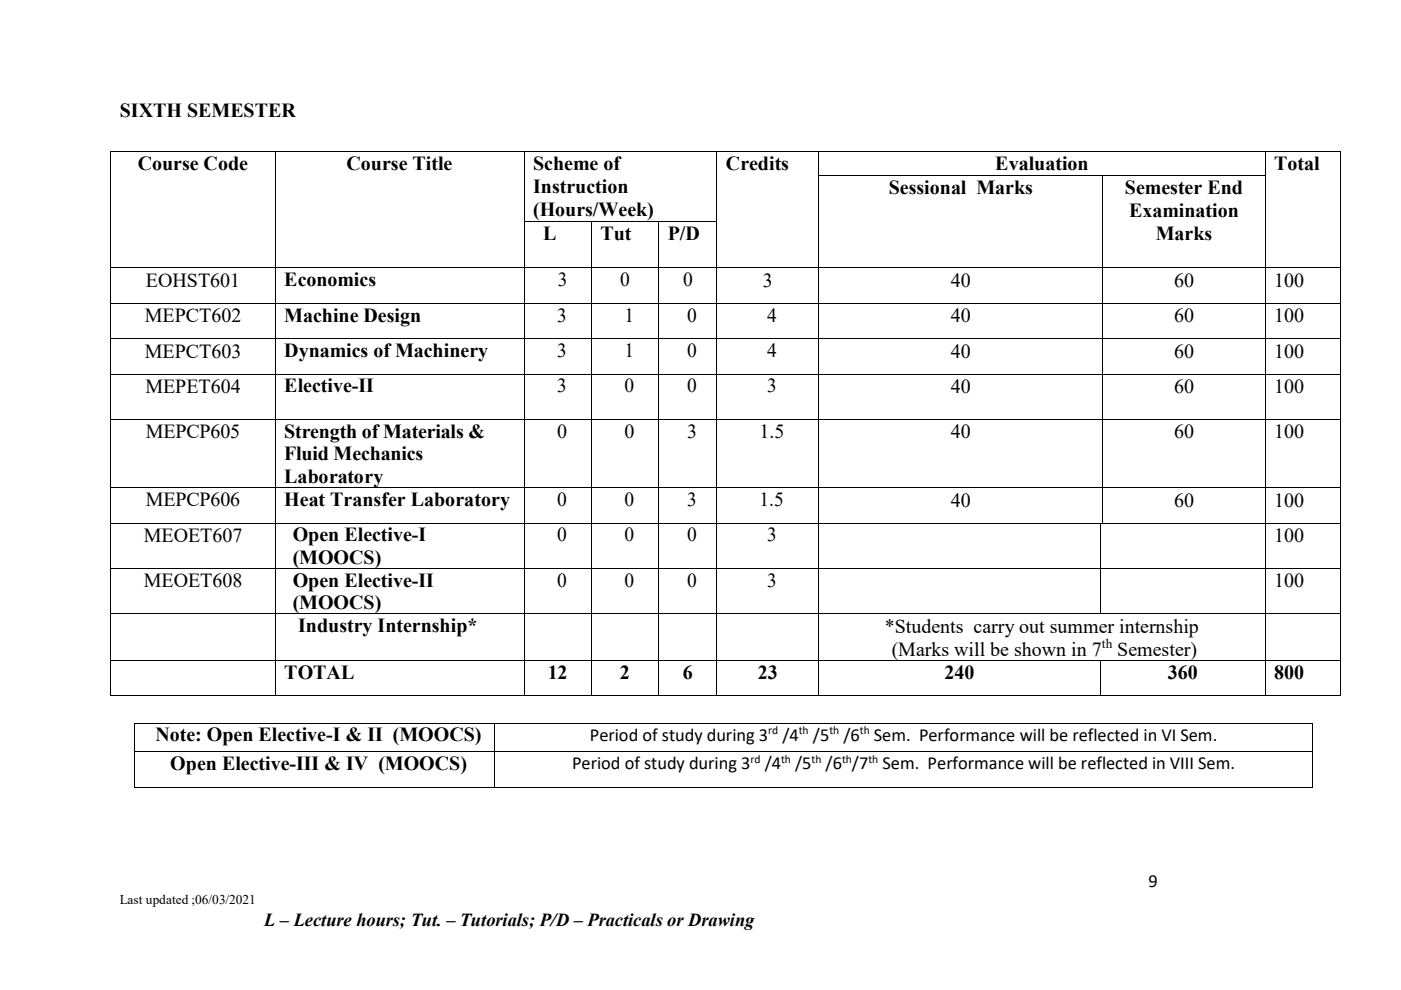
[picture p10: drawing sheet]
<svg xmlns="http://www.w3.org/2000/svg" width="297mm" height="210mm" viewBox="0 0 297 210" stroke-linecap="round" stroke-linejoin="round" font-family="sans-serif">
<defs><g id="words">
<g font-size="4.2">
<text x="25.4" y="24.8">SIXTH SEMESTER</text>
<text x="29.2" y="36.2">Course Code</text>
<text x="73.5" y="36.2">Course Title</text>
<text x="113" y="41">Instruction</text>
<text x="113" y="36.2">Scheme of</text>
<text x="153.9" y="36.2">Credits</text>
<text x="188.4" y="41.2">Sessional Marks</text>
<text x="211" y="36.2">Evaluation</text>
<text x="238.5" y="41.2">Semester End</text>
<text x="270.2" y="36.2">Total</text>
<text x="113" y="45.9">(Hours/Week)</text>
<text x="239.4" y="46.1">Examination</text>
<text x="115.1" y="50.9">L</text>
<text x="127.3" y="50.9">Tut</text>
<text x="141.6" y="50.9">P/D</text>
<text x="245.1" y="50.9">Marks</text>
<text x="30.9" y="60.9">EOHST601</text>
<text x="161.7" y="60.8">3</text>
<text x="201.6" y="60.8">40</text>
<text x="248.9" y="60.8">60</text>
<text x="270.2" y="60.8">100</text>
<text x="30.7" y="68.4">MEPCT602</text>
<text x="60.3" y="68.3">Machine Design</text>
<text x="201.6" y="68.4">40</text>
<text x="248.9" y="68.4">60</text>
<text x="270.2" y="68.4">100</text>
<text x="30.7" y="75.9">MEPCT603</text>
<text x="60.3" y="75.7">Dynamics of Machinery</text>
<text x="201.6" y="75.9">40</text>
<text x="248.9" y="75.9">60</text>
<text x="270.2" y="75.9">100</text>
<text x="30.8" y="83.4">MEPET604</text>
<text x="60.3" y="83.2">Elective-II</text>
<text x="201.6" y="83.4">40</text>
<text x="248.9" y="83.4">60</text>
<text x="270.2" y="83.4">100</text>
<text x="118.1" y="92.8">0</text>
<text x="132.4" y="92.8">0</text>
<text x="145.7" y="92.8">3</text>
<text x="161" y="92.8">1.5</text>
<text x="201.6" y="93">40</text>
<text x="248.9" y="93">60</text>
<text x="270.2" y="93">100</text>
<text x="201.6" y="107.5">40</text>
<text x="248.9" y="107.5">60</text>
<text x="270.2" y="107.5">100</text>
<text x="30.5" y="115">MEOET607</text>
<text x="270.2" y="115">100</text>
<text x="30.5" y="124.4">MEOET608</text>
<text x="270.2" y="124.6">100</text>
<text x="63.2" y="134">Industry Internship*</text>
<text x="187.6" y="134.2">*Students carry out summer internship</text>
<text x="189.1" y="139.1">(Marks will be shown in 7</text>
<text x="236.9" y="139.1">Semester)</text>
<text x="60.3" y="144.1">TOTAL</text>
<text x="116.1" y="144.1">12</text>
<text x="131.4" y="144.1">2</text>
<text x="144.8" y="144.1">6</text>
<text x="160.7" y="144.1">23</text>
<text x="200.3" y="144.1">240</text>
<text x="247.6" y="144.1">360</text>
<text x="270.2" y="144.1">800</text>
</g>
<g font-size="4.2" fill="#000101">
<text x="60.3" y="60.7">Economics</text>
<text x="118.3" y="60.7">3</text>
<text x="131.5" y="60.7">0</text>
<text x="144.8" y="60.7">0</text>
<text x="118.1" y="68.2">3</text>
<text x="132.4" y="68.2">1</text>
<text x="145.7" y="68.2">0</text>
<text x="162.6" y="68.2">4</text>
<text x="118.1" y="75.7">3</text>
<text x="132.4" y="75.7">1</text>
<text x="145.7" y="75.7">0</text>
<text x="162.6" y="75.7">4</text>
<text x="118.1" y="83.2">3</text>
<text x="132.4" y="83.2">0</text>
<text x="145.7" y="83.2">0</text>
<text x="162.6" y="83.2">3</text>
<text x="30.9" y="92.8">MEPCP605</text>
<text x="60.3" y="92.8">Strength of Materials &amp;</text>
<text x="60.3" y="97.5">Fluid Mechanics</text>
<text x="30.9" y="107.3">MEPCP606</text>
<text x="60.3" y="102.4">Laboratory</text>
<text x="60.3" y="107.3">Heat Transfer Laboratory</text>
<text x="118.1" y="107.3">0</text>
<text x="132.4" y="107.3">0</text>
<text x="145.7" y="107.3">3</text>
<text x="161" y="107.3">1.5</text>
<text x="62.1" y="114.8">Open Elective-I</text>
<text x="62.1" y="119.5">(MOOCS)</text>
<text x="118.1" y="114.8">0</text>
<text x="132.4" y="114.8">0</text>
<text x="145.7" y="114.8">0</text>
<text x="162.6" y="114.8">3</text>
<text x="62.1" y="124.4">Open Elective-II</text>
<text x="118.1" y="124.4">0</text>
<text x="132.4" y="124.4">0</text>
<text x="145.7" y="124.4">0</text>
<text x="162.6" y="124.4">3</text>
<text x="62.1" y="129.1">(MOOCS)</text>
<text x="33" y="157.2">Note: Open Elective-I &amp; II (MOOCS)</text>
<text x="36.1" y="163.2">Open Elective-III &amp; IV (MOOCS)</text>
</g>
<g font-size="3.9">
<text x="125" y="157.1">Period of study during 3</text>
<text x="165.9" y="157.1">/4</text>
<text x="172.3" y="157.1">/5</text>
<text x="178.8" y="157.1">/6</text>
<text x="185.3" y="157.1">Sem. Performance will be reflected in VI Sem.</text>
<text x="121.3" y="163.2">Period of study during 3</text>
<text x="162.1" y="163.2">/4</text>
<text x="168.6" y="163.2">/5</text>
<text x="175" y="163.2">/6 /7</text>
<text x="187.1" y="163.2">Sem. Performance will be reflected in VIII Sem.</text>
<text x="243.5" y="188.1">9</text>
<text x="56" y="196.5">L – Lecture hours; Tut. – Tutorials; P/D – Practicals or Drawing</text>
</g>
<g font-size="2.8">
<text x="233.6" y="137.5">th</text>
<text x="25.4" y="191.8">Last updated ;06/03/2021</text>
</g>
<g font-size="2.5">
<text x="162.9" y="155.7">rd</text>
<text x="169.4" y="155.7">th</text>
<text x="175.8" y="155.7">th</text>
<text x="182.3" y="155.7">th</text>
<text x="159.1" y="161.8">rd</text>
<text x="165.6" y="161.8">th</text>
<text x="172.1" y="161.8">th</text>
<text x="178.6" y="161.8">th</text>
<text x="184.1" y="161.8">th</text>
</g>
</g></defs>
<g fill="#000">
<path d="M23.4 32h.2v.2h-.2zM23.4 37.1h.2v.2h-.2zM58.3 32h.2v.2h-.2zM58.3 37.1h.2v.2h-.2zM111 32h.2v.2h-.2zM111 37.1h.2v.2h-.2zM151.9 32h.2v.2h-.2zM151.9 37.1h.2v.2h-.2zM173.5 32h.1v.2h-.1zM173.5 37.1h.1v.2h-.1zM233.8 37.1h.1v.2h-.1zM268.2 32h.2v.2h-.2z"/>
<path d="M268.2 37.1h.2v.2h-.2zM284.1 32h.2v.2h-.2zM284.1 37.1h.2v.2h-.2zM23.4 46.8h.2v.2h-.2zM23.4 56.7h.2v.2h-.2zM58.3 46.8h.2v.2h-.2zM58.3 56.7h.2v.2h-.2zM111 46.8h.2v.2h-.2zM111 56.7h.2v.2h-.2zM125.3 46.8h.2v.2h-.2zM125.3 56.7h.2v.2h-.2zM139.6 46.8h.2v.2h-.2z"/>
<path d="M139.6 56.7h.2v.2h-.2zM151.9 46.8h.2v.2h-.2zM151.9 56.7h.2v.2h-.2zM173.5 46.8h.1v.2h-.1zM173.5 56.7h.1v.2h-.1zM233.8 46.8h.1v.2h-.1zM233.8 56.7h.1v.2h-.1zM268.2 46.8h.2v.2h-.2zM268.2 56.7h.2v.2h-.2zM284.1 46.8h.2v.2h-.2zM284.1 56.7h.2v.2h-.2zM23.4 64.3h.2v.1h-.2z"/>
<path d="M23.4 71.8h.2v.1h-.2zM23.4 79.3h.2v.2h-.2zM58.3 64.3h.2v.1h-.2zM58.3 71.8h.2v.1h-.2zM58.3 79.3h.2v.2h-.2zM111 64.3h.2v.1h-.2zM111 71.8h.2v.1h-.2zM111 79.3h.2v.2h-.2zM125.3 64.3h.2v.1h-.2zM125.3 71.8h.2v.1h-.2zM125.3 79.3h.2v.2h-.2zM139.6 64.3h.2v.1h-.2z"/>
<path d="M139.6 71.8h.2v.1h-.2zM139.6 79.3h.2v.2h-.2zM151.9 64.3h.2v.1h-.2zM151.9 71.8h.2v.1h-.2zM151.9 79.3h.2v.2h-.2zM173.5 64.3h.1v.1h-.1zM173.5 71.8h.1v.1h-.1zM173.5 79.3h.1v.2h-.1zM233.8 64.3h.1v.1h-.1zM233.8 71.8h.1v.1h-.1zM233.8 79.3h.1v.2h-.1zM268.2 64.3h.2v.1h-.2z"/>
<path d="M268.2 71.8h.2v.1h-.2zM268.2 79.3h.2v.2h-.2zM284.1 64.3h.2v.1h-.2zM284.1 71.8h.2v.1h-.2zM284.1 79.3h.2v.2h-.2zM23.4 88.9h.2v.1h-.2zM58.3 88.9h.2v.1h-.2zM111 88.9h.2v.1h-.2zM125.3 88.9h.2v.1h-.2zM139.6 88.9h.2v.1h-.2zM151.9 88.9h.2v.1h-.2zM173.5 88.9h.1v.1h-.1z"/>
<path d="M233.8 88.9h.1v.1h-.1zM268.2 88.9h.2v.1h-.2zM284.1 88.9h.2v.1h-.2zM23.4 103.4h.2v.1h-.2zM23.4 110.9h.2v.1h-.2zM58.3 103.4h.2v.1h-.2zM58.3 110.9h.2v.1h-.2zM111 103.4h.2v.1h-.2zM111 110.9h.2v.1h-.2zM125.3 103.4h.2v.1h-.2zM125.3 110.9h.2v.1h-.2zM139.6 103.4h.2v.1h-.2z"/>
<path d="M139.6 110.9h.2v.1h-.2zM151.9 103.4h.2v.1h-.2zM151.9 110.9h.2v.1h-.2zM173.5 103.4h.1v.1h-.1zM173.5 110.9h.1v.1h-.1zM233.3 110.9h.2v.1h-.2zM233.5 110.9h.3v.1h-.3zM233.8 103.4h.1v.1h-.1zM233.8 110.9h.1v.1h-.1zM268.2 103.4h.2v.1h-.2zM268.2 110.9h.2v.1h-.2zM284.1 103.4h.2v.1h-.2z"/>
<path d="M284.1 110.9h.2v.1h-.2zM23.4 120.5h.2v.1h-.2zM23.4 130h.2v.2h-.2zM23.4 140h.2v.2h-.2zM58.3 120.5h.2v.1h-.2zM58.3 130h.2v.2h-.2zM58.3 140h.2v.2h-.2zM111 120.5h.2v.1h-.2zM111 130h.2v.2h-.2zM111 140h.2v.2h-.2zM125.3 120.5h.2v.1h-.2zM125.3 130h.2v.2h-.2z"/>
<path d="M125.3 140h.2v.2h-.2zM139.6 120.5h.2v.1h-.2zM139.6 130h.2v.2h-.2zM139.6 140h.2v.2h-.2zM151.9 120.5h.2v.1h-.2zM151.9 130h.2v.2h-.2zM151.9 140h.2v.2h-.2zM173.5 120.5h.1v.1h-.1zM173.5 130h.1v.2h-.1zM173.5 140h.1v.2h-.1zM233.3 120.5h.2v.1h-.2zM233.3 130h.2v.2h-.2z"/>
<path d="M233.3 140h.2v.2h-.2zM268.2 120.5h.2v.1h-.2zM268.2 130h.2v.2h-.2zM268.2 140h.2v.2h-.2zM284.1 120.5h.2v.1h-.2zM284.1 130h.2v.2h-.2zM284.1 140h.2v.2h-.2zM23.4 147.5h.2v.2h-.2zM28.5 153.3h.2v.2h-.2zM28.5 159.3h.2v.2h-.2zM58.3 147.5h.2v.2h-.2zM104.7 153.3h.2v.2h-.2z"/>
<path d="M104.7 159.3h.2v.2h-.2zM111 147.5h.2v.2h-.2zM125.3 147.5h.2v.2h-.2zM139.6 147.5h.2v.2h-.2zM151.9 147.5h.2v.2h-.2zM173.5 147.5h.1v.2h-.1zM233.3 147.5h.2v.2h-.2zM268.2 147.5h.2v.2h-.2zM278.3 153.3h.2v.2h-.2zM278.3 159.3h.2v.2h-.2zM284.1 147.5h.2v.2h-.2zM28.5 167h.2v.2h-.2z"/>
<path d="M104.7 167h.2v.2h-.2zM278.3 167h.2v.2h-.2z"/>
</g>
<g fill="none" stroke="#000" stroke-width=".21">
<path d="M23.5 32.2v4.9M23.5 37.3v9.5M23.6 32.1h34.7M58.4 32.2v4.9M58.4 37.3v9.5M58.5 32.1h52.5M111.1 32.2v4.9M111.1 37.3v9.5M111.2 32.1h40.7M152 32.2v4.9M152 37.3v9.5M152.1 32.1h21.4"/>
<path d="M173.6 32.2v4.9M173.6 37.3v9.5M173.6 32.1h94.6M173.6 37.2h60.2M233.8 37.3v9.5M233.9 37.2h34.3M268.3 32.2v4.9M268.3 37.3v9.5M268.4 32.1h15.7M284.2 32.2v4.9M284.2 37.3v9.5M23.5 47v9.7"/>
<path d="M23.5 56.9v7.4M23.6 56.8h34.7M58.4 47v9.7M58.4 56.9v7.4M58.5 56.8h52.5M111.1 47v9.7M111.1 56.9v7.4M111.2 46.9h14.1M111.2 56.8h14.1M125.4 47v9.7M125.4 56.9v7.4M125.5 46.9h14.1"/>
<path d="M125.5 56.8h14.1M139.7 47v9.7M139.7 56.9v7.4M139.8 46.9h12.1M139.8 56.8h12.1M152 47v9.7M152 56.9v7.4M152.1 56.8h21.4M173.6 47v9.7M173.6 56.9v7.4M173.6 56.8h60.2M233.8 47v9.7"/>
<path d="M233.8 56.9v7.4M233.9 56.8h34.3M268.3 47v9.7M268.3 56.9v7.4M268.4 56.8h15.7M284.2 47v9.7M284.2 56.9v7.4M23.5 64.4v7.4M23.5 71.9v7.4M23.5 79.5v9.4M23.6 64.3h34.7M23.6 71.8h34.7"/>
<path d="M23.6 79.4h34.7M58.4 64.4v7.4M58.4 71.9v7.4M58.4 79.5v9.4M58.5 64.3h52.5M58.5 71.8h52.5M58.5 79.4h52.5M111.1 64.4v7.4M111.1 71.9v7.4M111.1 79.5v9.4M111.2 64.3h14.1M111.2 71.8h14.1"/>
<path d="M111.2 79.4h14.1M125.4 64.4v7.4M125.4 71.9v7.4M125.4 79.5v9.4M125.5 64.3h14.1M125.5 71.8h14.1M125.5 79.4h14.1M139.7 64.4v7.4M139.7 71.9v7.4M139.7 79.5v9.4M139.8 64.3h12.1M139.8 71.8h12.1"/>
<path d="M139.8 79.4h12.1M152 64.4v7.4M152 71.9v7.4M152 79.5v9.4M152.1 64.3h21.4M152.1 71.8h21.4M152.1 79.4h21.4M173.6 64.4v7.4M173.6 71.9v7.4M173.6 79.5v9.4M173.6 64.3h60.2M173.6 71.8h60.2"/>
<path d="M173.6 79.4h60.2M233.8 64.4v7.4M233.8 71.9v7.4M233.8 79.5v9.4M233.9 64.3h34.3M233.9 71.8h34.3M233.9 79.4h34.3M268.3 64.4v7.4M268.3 71.9v7.4M268.3 79.5v9.4M268.4 64.3h15.7M268.4 71.8h15.7"/>
<path d="M268.4 79.4h15.7M284.2 64.4v7.4M284.2 71.9v7.4M284.2 79.5v9.4M23.5 89v14.4M23.6 88.9h34.7M58.4 89v14.4M58.5 88.9h52.5M111.1 89v14.4M111.2 88.9h14.1M125.4 89v14.4M125.5 88.9h14.1"/>
<path d="M139.7 89v14.4M139.8 88.9h12.1M152 89v14.4M152.1 88.9h21.4M173.6 89v14.4M173.6 88.9h60.2M233.8 89v14.4M233.9 88.9h34.3M268.3 89v14.4M268.4 88.9h15.7M284.2 89v14.4M23.5 103.5v7.4"/>
<path d="M23.5 111v9.5M23.6 103.5h34.7M23.6 111h34.7M58.4 103.5v7.4M58.4 111v9.5M58.5 103.5h52.5M58.5 111h52.5M111.1 103.5v7.4M111.1 111v9.5M111.2 103.5h14.1M111.2 111h14.1M125.4 103.5v7.4"/>
<path d="M125.4 111v9.5M125.5 103.5h14.1M125.5 111h14.1M139.7 103.5v7.4M139.7 111v9.5M139.8 103.5h12.1M139.8 111h12.1M152 103.5v7.4M152 111v9.5M152.1 103.5h21.4M152.1 111h21.4M173.6 103.5v7.4"/>
<path d="M173.6 111v9.5M173.6 103.5h60.2M173.6 111h59.7M233.4 111v9.5M233.8 103.5v7.4M233.9 103.5h34.3M233.9 111h34.3M268.3 103.5v7.4M268.3 111v9.5M268.4 103.5h15.7M268.4 111h15.7M284.2 103.5v7.4"/>
<path d="M284.2 111v9.5M23.5 120.6v9.4M23.5 130.2v9.8M23.6 120.6h34.7M23.6 130.1h34.7M58.4 120.6v9.4M58.4 130.2v9.8M58.5 120.6h52.5M58.5 130.1h52.5M111.1 120.6v9.4M111.1 130.2v9.8M111.2 120.6h14.1"/>
<path d="M111.2 130.1h14.1M125.4 120.6v9.4M125.4 130.2v9.8M125.5 120.6h14.1M125.5 130.1h14.1M139.7 120.6v9.4M139.7 130.2v9.8M139.8 120.6h12.1M139.8 130.1h12.1M152 120.6v9.4M152 130.2v9.8M152.1 120.6h21.4"/>
<path d="M152.1 130.1h21.4M173.6 120.6v9.4M173.6 130.2v9.8M173.6 120.6h59.7M173.6 130.1h59.7M233.4 120.6v9.4M233.5 120.6h34.7M233.5 130.1h34.7M268.3 120.6v9.4M268.3 130.2v9.8M268.4 120.6h15.7M268.4 130.1h15.7"/>
<path d="M284.2 120.6v9.4M284.2 130.2v9.8M23.5 140.2v7.3M23.6 140.1h34.7M23.6 147.6h34.7M28.6 153.5v5.8M28.6 159.5v7.5M28.7 153.4h76M28.7 159.4h76M58.4 140.2v7.3M58.5 140.1h52.5M58.5 147.6h52.5"/>
<path d="M104.8 153.5v5.8M104.8 159.5v7.5M104.9 153.4h173.4M104.9 159.4h173.4M111.1 140.2v7.3M111.2 140.1h14.1M111.2 147.6h14.1M125.4 140.2v7.3M125.5 140.1h14.1M125.5 147.6h14.1M139.7 140.2v7.3M139.8 140.1h12.1"/>
<path d="M139.8 147.6h12.1M152 140.2v7.3M152.1 140.1h21.4M152.1 147.6h21.4M173.6 140.2v7.3M173.6 140.1h59.7M173.6 147.6h59.7M233.4 140.2v7.3M233.5 140.1h34.7M233.5 147.6h34.7M268.3 140.2v7.3M268.4 140.1h15.7"/>
<path d="M268.4 147.6h15.7M278.4 153.5v5.8M278.4 159.5v7.5M284.2 140.2v7.3M28.7 167.1h76M104.9 167.1h173.4"/>
</g>
<use href="#words"/>
</svg>
